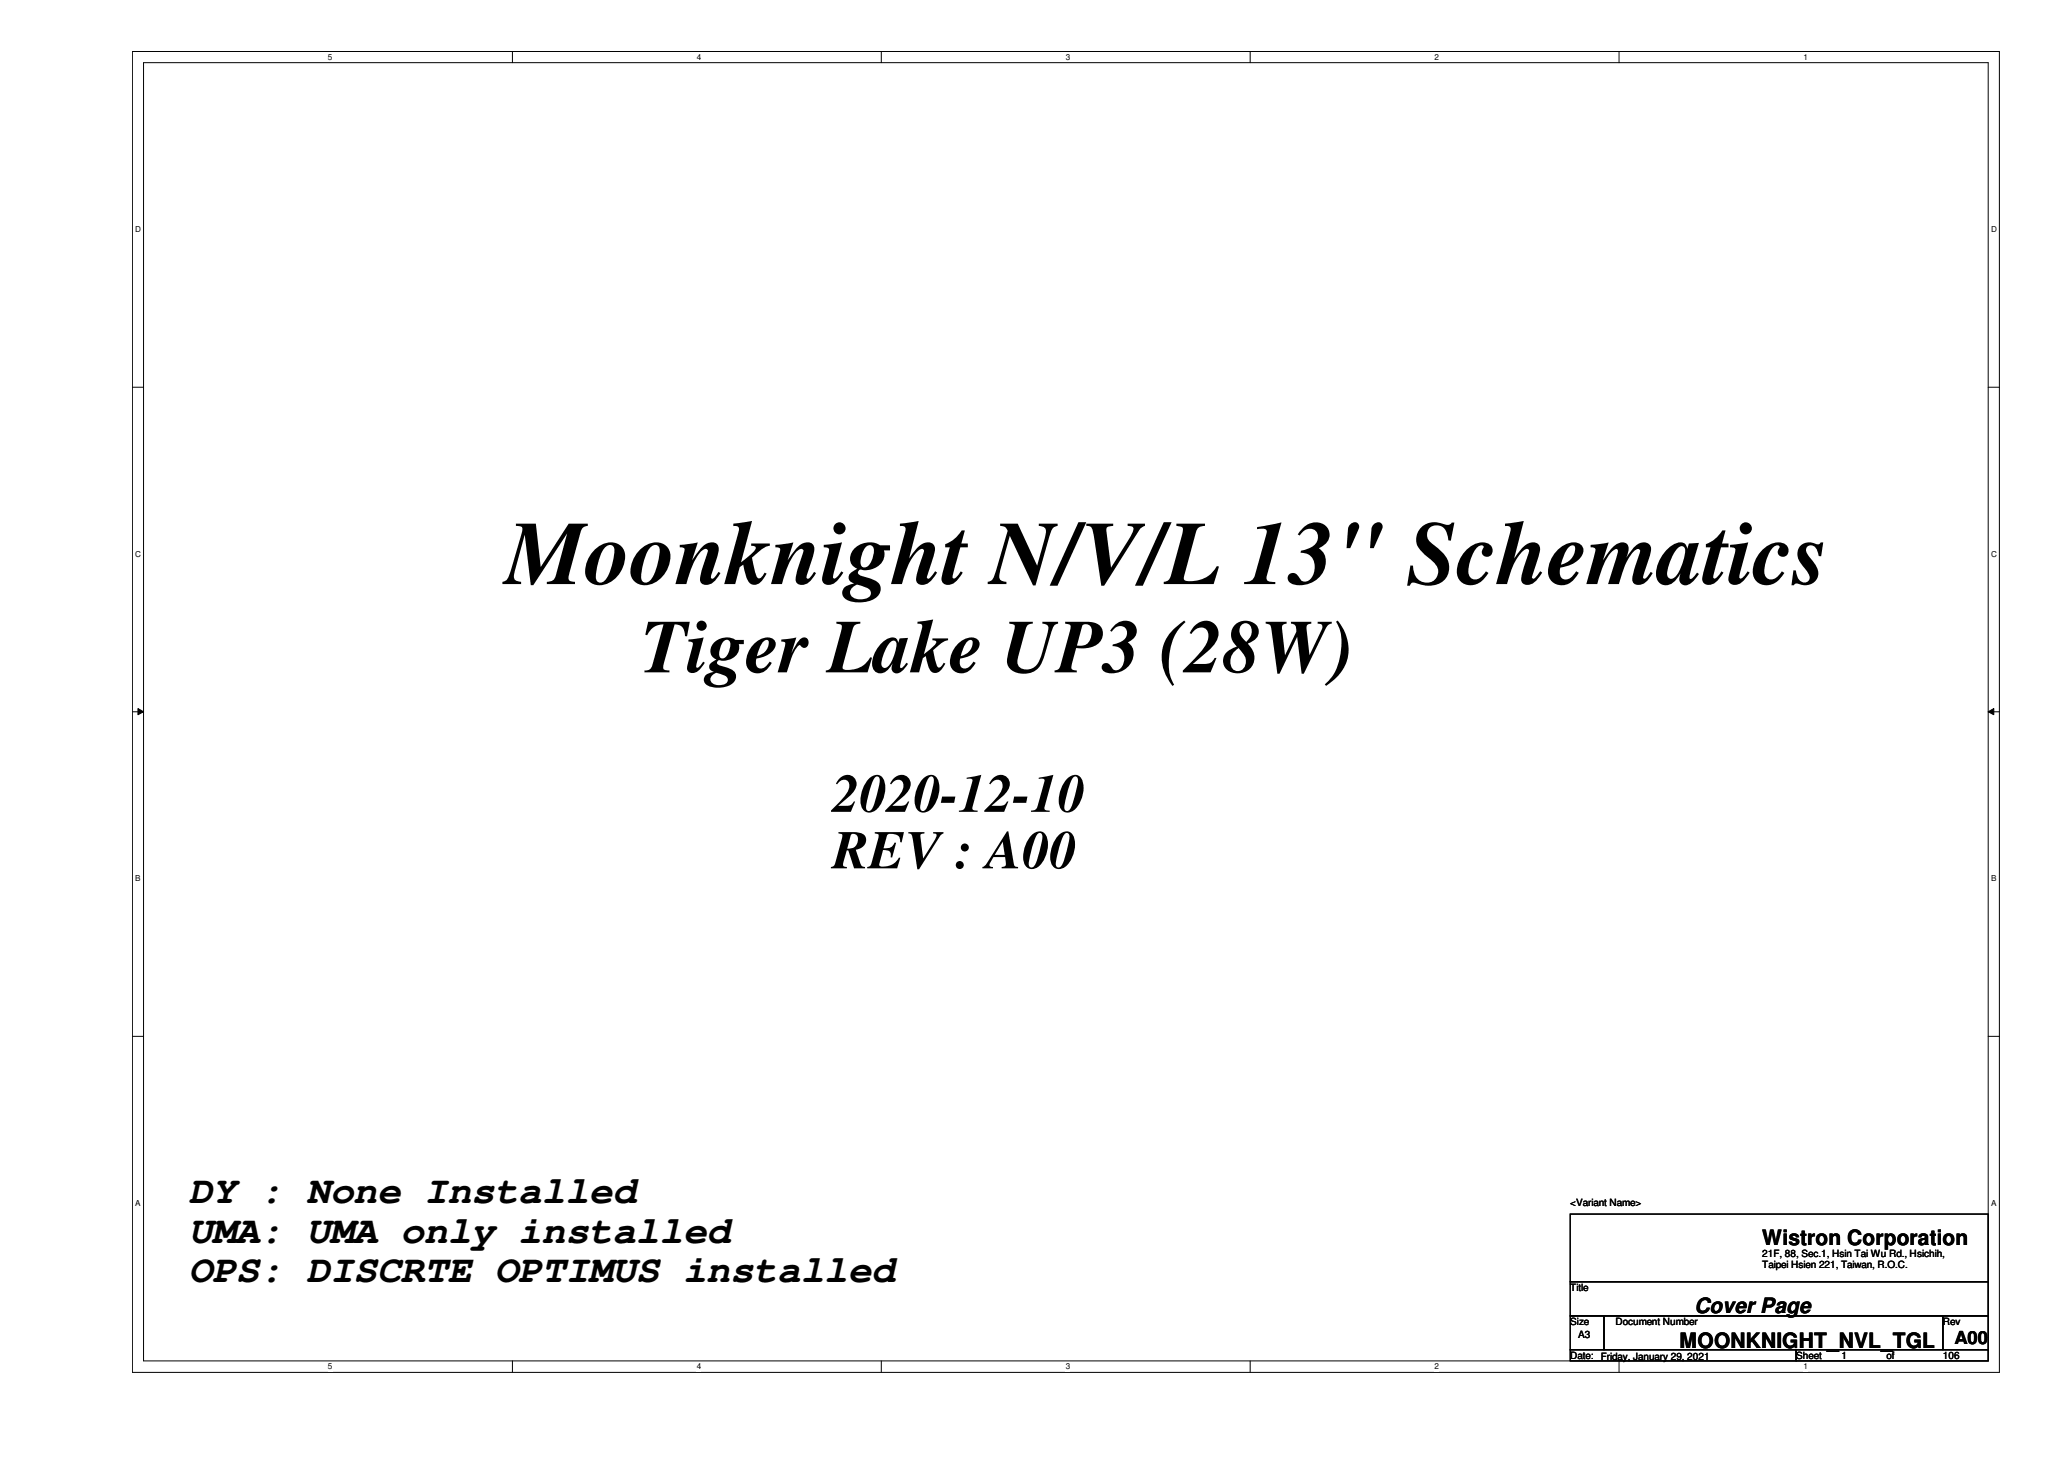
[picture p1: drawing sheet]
<svg xmlns="http://www.w3.org/2000/svg" width="297mm" height="210mm" viewBox="0 0 297 210" stroke-linecap="round" stroke-linejoin="round" font-family="sans-serif">
<defs><g id="words">
<text font-size="13" x="72.7" y="84">Moonknight N/V/L 13&quot; Schematics</text>
<text font-size="10.9" x="92.2" y="96.7">Tiger Lake UP3 (28W)</text>
<g font-size="7.8">
<text x="119.8" y="116.8">2020-12-10</text>
<text x="119.8" y="124.9">REV : A00</text>
</g>
<g font-size="5.7">
<text x="27.2" y="173.1">DY : None Installed</text>
<text x="27.2" y="178.8">UMA: UMA only installed</text>
<text x="27.2" y="184.4">OPS: DISCRTE OPTIMUS installed</text>
</g>
<g font-size="3">
<text x="253.6" y="179.1">Wistron Corporation</text>
<text x="243.8" y="188.8">Cover Page</text>
<text x="241.7" y="193.9">MOONKNIGHT_NVL_TGL</text>
</g>
<text font-size="2.6" x="281.3" y="193.3">A00</text>
<g font-size="1.4">
<text x="226" y="173.6">&lt;Variant Name&gt;</text>
<text x="226" y="185.8">Title</text>
<text x="253.6" y="180.9">21F, 88, Sec.1, Hsin Tai Wu Rd., Hsichih,</text>
<text x="253.6" y="182.4">Taipei Hsien 221, Taiwan, R.O.C.</text>
<text x="226" y="190.7">Size</text>
<text x="232.5" y="190.7">Document Number</text>
<text x="279.6" y="190.7">Rev</text>
<text x="226" y="195.5">Date:</text>
<text x="227.1" y="192.4">A3</text>
<text x="230.4" y="195.7">Friday, January 29, 2021</text>
<text x="258.5" y="195.5">Sheet</text>
<text x="265" y="195.5">1</text>
<text x="271.5" y="195.5">of</text>
<text x="279.6" y="195.5">106</text>
</g>
<g font-size="1.2">
<text x="47.2" y="8.6">5</text>
<text x="100.3" y="8.6">4</text>
<text x="153.4" y="8.6">3</text>
<text x="206.5" y="8.6">2</text>
<text x="259.5" y="8.6">1</text>
<text x="19.5" y="33.4">D</text>
<text x="286.6" y="33.4">D</text>
<text x="19.5" y="80.1">C</text>
<text x="286.6" y="80.1">C</text>
<text x="19.5" y="126.8">B</text>
<text x="286.6" y="126.8">B</text>
<text x="19.5" y="173.5">A</text>
<text x="286.6" y="173.5">A</text>
<text x="47.2" y="197">5</text>
<text x="100.3" y="197">4</text>
<text x="153.4" y="197">3</text>
<text x="206.5" y="197">2</text>
<text x="259.5" y="197">1</text>
</g>
</g></defs>
<path d="M19.1 7.4h268.6v190h-268.6zM20.7 9h265.4v186.8h-265.4z" fill="none" stroke="#000" stroke-width=".14"/>
<g fill="#fff">
<path d="M47.2 7.6h.6v1.3h-.6z"/>
<path d="M47.2 196h.6v1.3h-.6z"/>
</g>
<path d="M73.7 7.4v1.6M73.7 195.8v1.6" fill="none" stroke="#000" stroke-width=".14"/>
<g fill="#fff">
<path d="M100.3 7.6h.6v1.3h-.6z"/>
<path d="M100.3 196h.6v1.3h-.6z"/>
</g>
<path d="M126.8 7.4v1.6M126.8 195.8v1.6" fill="none" stroke="#000" stroke-width=".14"/>
<g fill="#fff">
<path d="M153.4 7.6h.6v1.3h-.6z"/>
<path d="M153.4 196h.6v1.3h-.6z"/>
</g>
<path d="M179.9 7.4v1.6M179.9 195.8v1.6" fill="none" stroke="#000" stroke-width=".14"/>
<g fill="#fff">
<path d="M206.5 7.6h.6v1.3h-.6z"/>
<path d="M206.5 196h.6v1.3h-.6z"/>
</g>
<path d="M233 7.4v1.6M233 195.8v1.6" fill="none" stroke="#000" stroke-width=".14"/>
<g fill="#fff">
<path d="M259.5 7.6h.6v1.3h-.6z"/>
<path d="M259.5 196h.6v1.3h-.6z"/>
<path d="M19.5 32.3h.8v1.4h-.8z"/>
<path d="M286.6 32.3h.8v1.4h-.8z"/>
<path d="M19.5 79h.8v1.3h-.8z"/>
<path d="M286.6 79h.8v1.3h-.8z"/>
</g>
<path d="M19.1 55.7h1.6M286.1 55.7h1.6" fill="none" stroke="#000" stroke-width=".14"/>
<g fill="#fff">
<path d="M19.5 125.7h.7v1.3h-.7z"/>
<path d="M286.6 125.7h.7v1.3h-.7z"/>
</g>
<path d="M19.1 102.4h1.6M19.9 101.9l.8 .5-.8 .4zM286.1 102.4l.8-.5v.9zM286.1 102.4h1.6" fill="none" stroke="#000" stroke-width=".14"/>
<path d="M19.9 101.9l.8 .5-.8 .4zM286.1 102.4l.8-.5v.9z" fill="#000"/>
<g fill="#fff">
<path d="M19.5 172.4h.7v1.3h-.7z"/>
<path d="M286.6 172.4h.7v1.3h-.7z"/>
</g>
<path d="M19.1 149.1h1.6M286.1 149.1h1.6M226 174.7h60.1v9.7h-60.1zM226 184.4h60.1v4.9h-60.1zM226 189.3h4.8v4.9h-4.8zM226 194.2h32.5v1.6h-32.5zM230.8 189.3h48.8v4.9h-48.8zM258.5 194.2h27.6v1.6h-27.6zM279.6 189.3h6.5v4.9h-6.5z" fill="none" stroke="#000" stroke-width=".14"/>
<use href="#words"/>
</svg>
